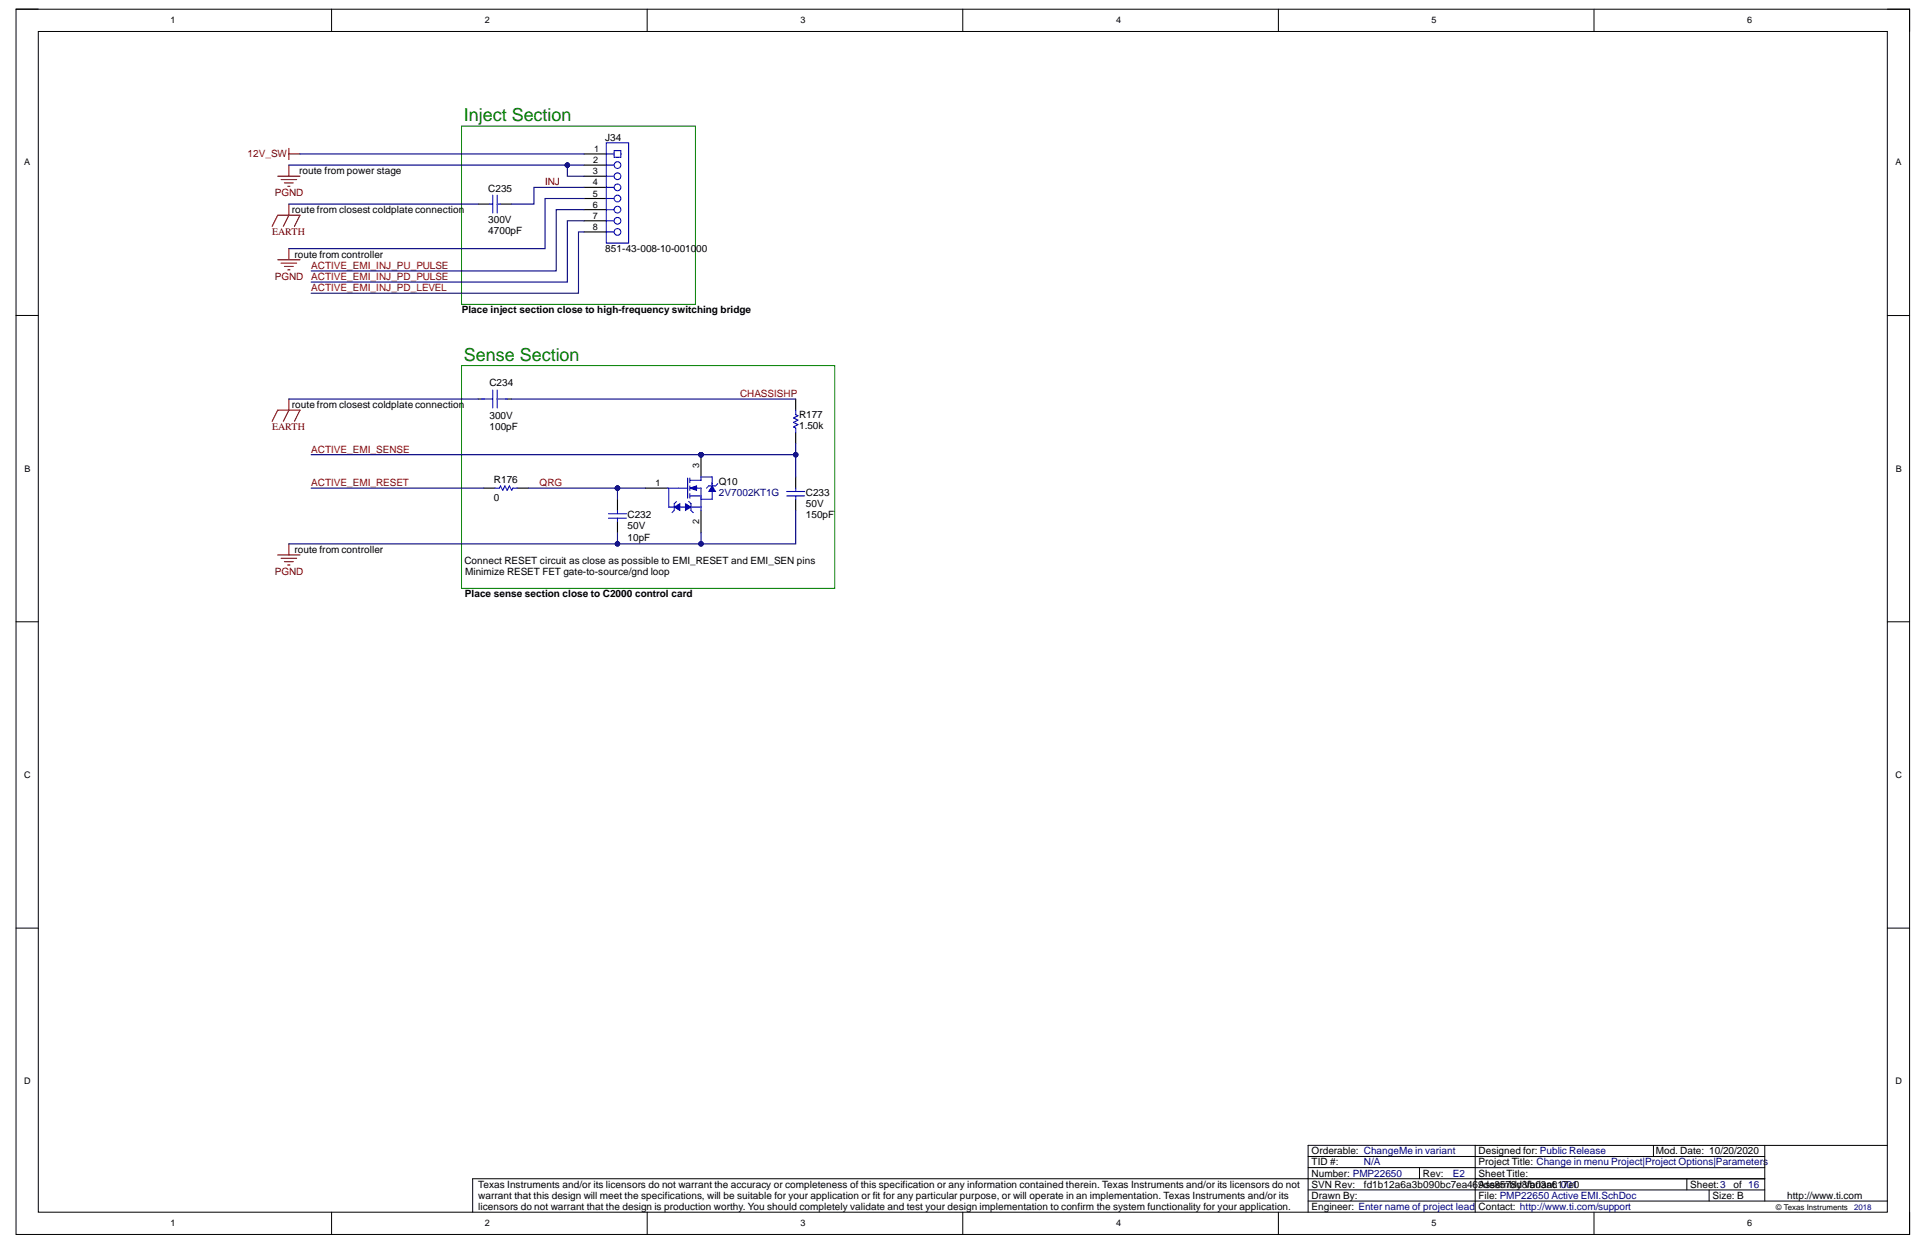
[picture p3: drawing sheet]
<svg xmlns="http://www.w3.org/2000/svg" width="432mm" height="279mm" viewBox="0 0 432 279" stroke-linecap="round" stroke-linejoin="round" font-family="sans-serif">
<defs><g id="words">
<g font-size="4" fill="#008000">
<text x="104" y="27.1">Inject Section</text>
<text x="104" y="80.9">Sense Section</text>
</g>
<g font-size="2.2" fill="#800000">
<text x="55.5" y="35.3">12V_SW</text>
<text x="122.1" y="41.5">INJ</text>
<text x="61.6" y="44">PGND</text>
<text x="61" y="52.7">EARTH</text>
<text x="61.6" y="62.8">PGND</text>
<text x="61" y="96.4">EARTH</text>
<text x="61.6" y="128.9">PGND</text>
</g>
<g font-size="2.2">
<text x="135.6" y="31.5">J34</text>
<text x="67" y="39">route from power stage</text>
<text x="65.4" y="47.8">route from closest coldplate connection</text>
<text x="109.4" y="43">C235</text>
<text x="109.4" y="50">300V</text>
<text x="109.4" y="52.5">4700pF</text>
<text x="66" y="57.8">route from controller</text>
<text x="135.6" y="56.5">851-43-008-10-001000</text>
<text x="103.5" y="70.2">Place inject section close to high-frequency switching bridge</text>
<text x="109.7" y="86.5">C234</text>
<text x="65.4" y="91.5">route from closest coldplate connection</text>
<text x="109.7" y="94">300V</text>
<text x="179.1" y="93.7">R177</text>
<text x="109.7" y="96.5">100pF</text>
<text x="179.1" y="96.2">1.50k</text>
<text x="110.7" y="112.2">0</text>
<text x="110.7" y="108.2">R176</text>
<text x="161.1" y="108.7">Q10</text>
<text x="180.6" y="113.7">50V</text>
<text x="180.6" y="111.2">C233</text>
<text x="140.6" y="118.7">50V</text>
<text x="140.6" y="116.2">C232</text>
<text x="180.6" y="116.2">150pF</text>
<text x="66" y="123.9">route from controller</text>
<text x="140.6" y="121.2">10pF</text>
<text x="104.1" y="126.4">Connect RESET circuit as close as possible to EMI_RESET and EMI_SEN pins</text>
<text x="104.2" y="128.9">Minimize RESET FET gate-to-source/gnd loop</text>
<text x="104.2" y="133.9">Place sense section close to C2000 control card</text>
<text x="293.9" y="263.7">Number: PMP22650</text>
<text x="293.9" y="261.2">TID #:</text>
<text x="293.9" y="258.7">Orderable: ChangeMe in variant</text>
<text x="318.8" y="263.7">Rev:</text>
<text x="331.3" y="263.7">Sheet Title:</text>
<text x="331.3" y="261.2">Project Title: Change in menu Project|Project Options|Parameters</text>
<text x="331.3" y="258.7">Designed for: Public Release</text>
<text x="371" y="258.7">Mod. Date: 10/20/2020</text>
<text x="107.2" y="266.2">Texas Instruments and/or its licensors do not warrant the accuracy or completeness of this specification or any information contained therein. Texas Instruments and/or its licensors do not</text>
<text x="107.2" y="268.7">warrant that this design will meet the specifications, will be suitable for your application or fit for any particular purpose, or will operate in an implementation. Texas Instruments and/or its</text>
<text x="293.9" y="268.7">Drawn By:</text>
<text x="293.9" y="266.2">SVN Rev:</text>
<text x="305.6" y="266.2">fd1b12a6a3b090bc7ea469de8578d8fariant: 001</text>
<text x="331.3" y="268.7">File: PMP22650 Active EMI.SchDoc</text>
<text x="331.3" y="266.2">Assembly Vb03a617e0</text>
<text x="378.7" y="266.2">Sheet:3</text>
<text x="383.7" y="268.7">Size: B</text>
<text x="388.5" y="266.2">of 16</text>
<text x="400.4" y="268.7">http://www.ti.com</text>
<text x="107.2" y="271.2">licensors do not warrant that the design is production worthy. You should completely validate and test your design implementation to confirm the system functionality for your application.</text>
<text x="293.9" y="271.2">Engineer: Enter name of project lead</text>
<text x="331.3" y="271.2">Contact: http://www.ti.com/support</text>
</g>
<g font-size="2.2" fill="#980000">
<text x="69.7" y="60.3">ACTIVE_EMI_INJ_PU_PULSE</text>
<text x="69.7" y="62.8">ACTIVE_EMI_INJ_PD_PULSE</text>
<text x="69.7" y="65.2">ACTIVE_EMI_INJ_PD_LEVEL</text>
<text x="165.8" y="89">CHASSISHP</text>
<text x="69.7" y="101.5">ACTIVE_EMI_SENSE</text>
<text x="69.7" y="108.9">ACTIVE_EMI_RESET</text>
<text x="120.9" y="108.9">QRG</text>
</g>
<g font-size="2.2" fill="#000080">
<text x="161.1" y="111.2">2V7002KT1G</text>
<text x="305.6" y="261.2">N/A</text>
<text x="325.6" y="263.7">E2</text>
</g>
<g font-size="2">
<text x="38.2" y="5.2">1</text>
<text x="108.7" y="5.2">2</text>
<text x="179.4" y="5.2">3</text>
<text x="250.1" y="5.2">4</text>
<text x="320.8" y="5.2">5</text>
<text x="391.5" y="5.2">6</text>
<text x="133.1" y="34.1">1</text>
<text x="5.4" y="37.1">A</text>
<text x="132.8" y="41.6">4</text>
<text x="132.8" y="39.1">3</text>
<text x="132.9" y="36.6">2</text>
<text x="424.7" y="37.1">A</text>
<text x="132.8" y="44.1">5</text>
<text x="132.8" y="46.6">6</text>
<text x="132.8" y="49.1">7</text>
<text x="132.8" y="51.5">8</text>
<text x="5.5" y="105.7">B</text>
<text x="156.6" y="104.9" transform="rotate(-90 156.6 104.9)">3</text>
<text x="424.8" y="105.7">B</text>
<text x="146.9" y="109">1</text>
<text x="156.6" y="117.4" transform="rotate(-90 156.6 117.4)">2</text>
<text x="5.4" y="174.4">C</text>
<text x="424.7" y="174.4">C</text>
<text x="5.4" y="243">D</text>
<text x="424.7" y="243">D</text>
<text x="38.2" y="274.9">1</text>
<text x="108.7" y="274.9">2</text>
<text x="179.4" y="274.9">3</text>
<text x="250.1" y="274.9">4</text>
<text x="320.8" y="274.9">5</text>
<text x="391.5" y="274.9">6</text>
</g>
<text font-size="1.8" x="397.9" y="271.3">© Texas Instruments</text>
<text font-size="1.8" fill="#000080" x="415.4" y="271.3">2018</text>
</g></defs>
<g fill="none" stroke="#000" stroke-width=".22">
<path d="M3.6 2h5M3.6 2.1h424.3v274.6h-424.3zM8.6 7.1h414.3v264.6h-414.3zM74.3 2v5M145 2v5M215.7 2.1v4.9M286.5 2.1v4.9M357.2 2.1v5M422.9 2.1h5v5M3.6 70.7h5M422.9 70.7h5M3.6 139.4h5"/>
<path d="M422.9 139.4h5M3.6 208h5M422.9 208h5M293.1 259.2h102.3M330.6 256.7v15M370.5 256.7v2.5M395.4 256.7v12.5M422.9 256.7h-129.8v15M74.3 271.7v5M145 271.7v5M215.7 271.7v5M286.5 271.7v5"/>
<path d="M293.1 269.2h129.8M293.1 266.7h102.3M293.1 261.7h102.3M318.1 261.7v2.5M357.2 271.7v5M378 264.2v2.5M383 266.7v2.5M395.4 264.2h-289.5v7.5M427.9 271.7v5"/>
</g>
<path d="M103.4 28.3h52.4v39.9h-52.4zM103.4 81.9h83.6v50h-83.6z" fill="none" stroke="#008000" stroke-width=".22"/>
<path d="M64.7 33.3v2.5M64.7 34.5h2.5" fill="none" stroke="#800000" stroke-width=".25"/>
<path d="M178.3 89.4v2.5M178.3 96.9v2.5M108.4 109.4h2.5M115.9 109.4h2.5M138.4 111.9v2.5M138.4 116.9v2.5M178.3 106.9v2.5M178.3 111.9v2.5" fill="none" stroke="#000" stroke-width=".25"/>
<path d="M178.3 91.9v1l.5 .3-1 .5 1 .5-1 .5 1 .5-1 .5 .5 .2v1M110.9 109.4h1l.3-.5 .5 1 .5-1 .4 1 .6-1 .4 1 .3-.5h1M136.4 115.1h4M136.4 116.1h4M138.4 114.4v.7M138.4 116.1v.8M176.3 110.2h4M176.3 111.2h4M178.3 109.4v.8M178.3 111.2v.7" fill="none" stroke="#00f" stroke-width=".25"/>
<circle cx="157.1" cy="101.9" r=".5" fill="#000080"/>
<circle cx="157.1" cy="101.9" r=".5" fill="none" stroke="#000080" stroke-width=".22"/>
<path d="M159.6 109.9v2" fill="none" stroke="#00f" stroke-width=".25"/>
<path d="M157.1 101.9v5" fill="none" stroke="#000" stroke-width=".25"/>
<circle cx="157.1" cy="101.9" r=".5" fill="#000080"/>
<circle cx="157.1" cy="101.9" r=".5" fill="none" stroke="#000080" stroke-width=".22"/>
<path d="M144.6 109.4h5" fill="none" stroke="#000" stroke-width=".25"/>
<path d="M154.1 107.2v4.5M154.6 107.7h2.5M154.6 109.4h2.5v2.5M154.6 111.2h2.5M154.6 107.2v1M154.6 108.9v1M154.6 110.7v1" fill="none" stroke="#00f" stroke-width=".25"/>
<path d="M154.6 109.4l1.5-.5v1z" fill="#00f"/>
<path d="M154.6 109.4l1.5-.5v1z" fill="none" stroke="#00f" stroke-width=".22"/>
<path d="M149.6 109.4h4.5M151.1 112.9v1.5M157.1 107.7v-.8h2.5v1.8M157.1 111.2v3.2M157.1 111.9h2.5" fill="none" stroke="#00f" stroke-width=".25"/>
<path d="M157.1 114.4v5" fill="none" stroke="#000" stroke-width=".25"/>
<path d="M151.1 113.7l1.2-.8v1.5z" fill="#00f"/>
<path d="M151.1 113.7l1.2-.8v1.5z" fill="none" stroke="#00f" stroke-width=".22"/>
<path d="M149.8 109.4v4.3h1.3M151.1 114.4l-.5 .5M151.6 112.4l-.5 .5M154.8 113.7h2.3M158.8 108.9h1.5" fill="none" stroke="#00f" stroke-width=".25"/>
<path d="M159.6 108.9l.7 1.3h-1.5z" fill="#00f"/>
<path d="M159.6 108.9l.7 1.3h-1.5z" fill="none" stroke="#00f" stroke-width=".22"/>
<path d="M154.8 112.9v1.5M158.8 108.9l-.5 .5M159.6 108.2v.7M160.8 108.4l-.5 .5" fill="none" stroke="#00f" stroke-width=".25"/>
<path d="M153.6 112.9l1.2 .8-1.2 .7z" fill="#00f"/>
<path d="M153.6 112.9l1.2 .8-1.2 .7z" fill="none" stroke="#00f" stroke-width=".22"/>
<path d="M109.7 45.7h.7M110.4 43.7v4M111.4 43.7v4M111.4 45.7h.8M152.1 113.7h1.7M154.3 112.4l.5 .5M154.8 114.4l.5 .5" fill="none" stroke="#00f" stroke-width=".25"/>
<path d="M62.2 39.5h5M64.7 37v2.5M61 50.7l1.2-2.5h5l-1.2 2.5M63 40.2h3.5M63.7 41h2M64.5 41.7h.5M64.7 45.7v2.5l-1.2 2.5M61 94.4l1.2-2.5h5l-1.2 2.5M64.7 89.4v2.5l-1.2 2.5" fill="none" stroke="#800000" stroke-width=".25"/>
<path d="M107.2 45.7h2.5M112.2 45.7h2.4M130.9 44.5h5M130.9 42h5" fill="none" stroke="#000" stroke-width=".25"/>
<path d="M135.9 32h5v22.5h-5z" fill-rule="evenodd" fill="#fff"/>
<path d="M135.9 32h5v22.5h-5zM135.9 37h1.7" fill="none" stroke="#00f" stroke-width=".25"/>
<circle cx="138.4" cy="37" r=".75" fill="#fff"/>
<g fill="none" stroke="#00f" stroke-width=".25">
<path d="M135.9 34.5h1.7"/>
<circle cx="138.4" cy="37" r=".75"/>
</g>
<circle cx="138.4" cy="34.5" r=".75" fill="#fff"/>
<circle cx="138.4" cy="34.5" r=".75" fill="none" stroke="#00f" stroke-width=".25"/>
<circle cx="138.4" cy="39.5" r=".75" fill="#fff"/>
<g fill="none" stroke="#00f" stroke-width=".25">
<path d="M135.9 39.5h1.7"/>
<circle cx="138.4" cy="39.5" r=".75"/>
</g>
<path d="M130.9 34.5h5M130.9 37h5M130.9 39.5h5" fill="none" stroke="#000" stroke-width=".25"/>
<circle cx="138.4" cy="42" r=".75" fill="#fff"/>
<g fill="none" stroke="#00f" stroke-width=".25">
<path d="M135.9 42h1.7"/>
<circle cx="138.4" cy="42" r=".75"/>
</g>
<circle cx="138.4" cy="44.5" r=".75" fill="#fff"/>
<g fill="none" stroke="#00f" stroke-width=".25">
<path d="M135.9 44.5h1.7"/>
<circle cx="138.4" cy="44.5" r=".75"/>
</g>
<path d="M130.9 47h5" fill="none" stroke="#000" stroke-width=".25"/>
<circle cx="138.4" cy="47" r=".75" fill="#fff"/>
<g fill="none" stroke="#00f" stroke-width=".25">
<path d="M135.9 47h1.7"/>
<circle cx="138.4" cy="47" r=".75"/>
</g>
<path d="M130.9 49.5h5" fill="none" stroke="#000" stroke-width=".25"/>
<circle cx="138.4" cy="49.5" r=".75" fill="#fff"/>
<g fill="none" stroke="#00f" stroke-width=".25">
<path d="M135.9 49.5h1.7"/>
<circle cx="138.4" cy="49.5" r=".75"/>
</g>
<path d="M130.9 52h5" fill="none" stroke="#000" stroke-width=".25"/>
<circle cx="138.4" cy="52" r=".75" fill="#fff"/>
<g fill="none" stroke="#00f" stroke-width=".25">
<path d="M135.9 52h1.7"/>
<circle cx="138.4" cy="52" r=".75"/>
</g>
<path d="M137.6 33.8h1.5v1.5h-1.5z" fill-rule="evenodd" fill="#fff"/>
<path d="M137.6 33.8h1.5v1.5h-1.5zM107.9 89.4h2.5M110.4 87.4v4M111.4 89.4h2.2M111.4 87.4v4" fill="none" stroke="#00f" stroke-width=".25"/>
<path d="M62.2 58.2h5M63 59h3.5M63.7 59.7h2M64.7 55.7v2.5M64.5 60.5h.5M62.2 124.4h5M63 125.1h3.5M63.7 125.9h2M64.5 126.6h.5M64.7 121.9v2.5" fill="none" stroke="#800000" stroke-width=".25"/>
<path d="M107.2 89.4h1.2M113.4 89.4h1.2" fill="none" stroke="#000" stroke-width=".25"/>
<path d="M178.3 99.4v7.5" fill="none" stroke="#000080" stroke-width=".25"/>
<circle cx="178.3" cy="101.9" r=".5" fill="#000080"/>
<circle cx="178.3" cy="101.9" r=".5" fill="none" stroke="#000080" stroke-width=".22"/>
<path d="M178.3 114.4v7.5h-113.6" fill="none" stroke="#000080" stroke-width=".25"/>
<circle cx="138.4" cy="121.9" r=".5" fill="#000080"/>
<circle cx="138.4" cy="121.9" r=".5" fill="none" stroke="#000080" stroke-width=".22"/>
<circle cx="157.1" cy="121.9" r=".5" fill="#000080"/>
<circle cx="157.1" cy="121.9" r=".5" fill="none" stroke="#000080" stroke-width=".22"/>
<path d="M64.7 37h66.2M64.7 45.7h42.5M130.9 44.5h-8.8v11.2h-57.4M64.7 89.4h42.5" fill="none" stroke="#000080" stroke-width=".25"/>
<circle cx="127.1" cy="37" r=".5" fill="#000080"/>
<circle cx="127.1" cy="37" r=".5" fill="none" stroke="#000080" stroke-width=".22"/>
<path d="M67.2 34.5h63.7M69.7 109.4h38.7M69.7 101.9h87.4" fill="none" stroke="#000080" stroke-width=".25"/>
<circle cx="157.1" cy="101.9" r=".5" fill="#000080"/>
<circle cx="157.1" cy="101.9" r=".5" fill="none" stroke="#000080" stroke-width=".22"/>
<path d="M130.9 52h-1.3v13.7h-59.9M130.9 49.5h-3.8v13.7h-57.4M130.9 47h-6.3v13.7h-54.9M130.9 42h-11.3v3.7h-5M114.7 89.4h63.6M118.4 109.4h20" fill="none" stroke="#000080" stroke-width=".25"/>
<circle cx="138.4" cy="109.4" r=".5" fill="#000080"/>
<circle cx="138.4" cy="109.4" r=".5" fill="none" stroke="#000080" stroke-width=".22"/>
<path d="M127.1 37v2.5h3.8" fill="none" stroke="#000080" stroke-width=".25"/>
<circle cx="127.1" cy="37" r=".5" fill="#000080"/>
<circle cx="127.1" cy="37" r=".5" fill="none" stroke="#000080" stroke-width=".22"/>
<path d="M138.4 109.4h6.2" fill="none" stroke="#000080" stroke-width=".25"/>
<circle cx="138.4" cy="109.4" r=".5" fill="#000080"/>
<circle cx="138.4" cy="109.4" r=".5" fill="none" stroke="#000080" stroke-width=".22"/>
<path d="M157.1 101.9h21.2" fill="none" stroke="#000080" stroke-width=".25"/>
<circle cx="157.1" cy="101.9" r=".5" fill="#000080"/>
<circle cx="157.1" cy="101.9" r=".5" fill="none" stroke="#000080" stroke-width=".22"/>
<circle cx="178.3" cy="101.9" r=".5" fill="#000080"/>
<circle cx="178.3" cy="101.9" r=".5" fill="none" stroke="#000080" stroke-width=".22"/>
<path d="M138.4 119.4v2.5" fill="none" stroke="#000080" stroke-width=".25"/>
<circle cx="138.4" cy="121.9" r=".5" fill="#000080"/>
<circle cx="138.4" cy="121.9" r=".5" fill="none" stroke="#000080" stroke-width=".22"/>
<path d="M138.4 109.4v2.5" fill="none" stroke="#000080" stroke-width=".25"/>
<circle cx="138.4" cy="109.4" r=".5" fill="#000080"/>
<circle cx="138.4" cy="109.4" r=".5" fill="none" stroke="#000080" stroke-width=".22"/>
<path d="M157.1 119.4v2.5" fill="none" stroke="#000080" stroke-width=".25"/>
<circle cx="157.1" cy="121.9" r=".5" fill="#000080"/>
<circle cx="157.1" cy="121.9" r=".5" fill="none" stroke="#000080" stroke-width=".22"/>
<use href="#words"/>
</svg>
